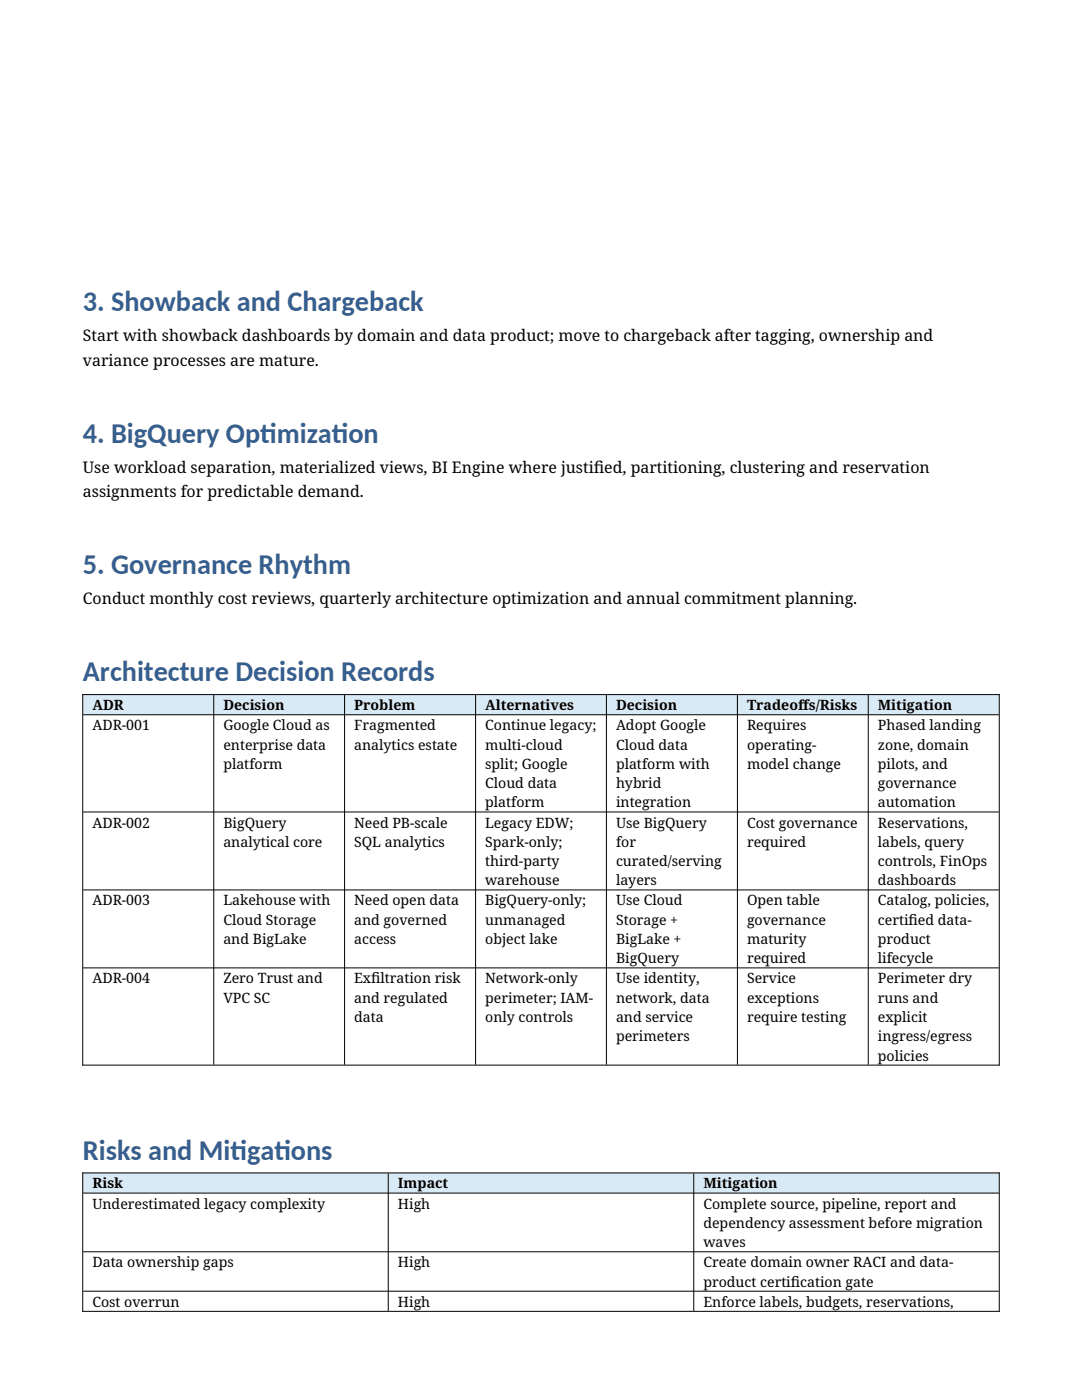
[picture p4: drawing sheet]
<svg xmlns="http://www.w3.org/2000/svg" width="216mm" height="279mm" viewBox="0 0 216 279" stroke-linecap="round" stroke-linejoin="round" font-family="sans-serif">
<defs><g id="words">
<g font-size="5.6" fill="#365f91">
<text x="16.5" y="62.1">3. Showback and Chargeback</text>
<text x="16.5" y="88.4">4. BigQuery Opt</text>
<text x="51.9" y="88.4">imizat</text>
<text x="66.2" y="88.4">ion</text>
<text x="16.5" y="114.7">5. Governance Rhythm</text>
<text x="16.5" y="136">Architecture Decision Records</text>
<text x="16.5" y="231.5">Risks and Mit</text>
<text x="46" y="231.5">igat</text>
<text x="54.8" y="231.5">ions</text>
</g>
<g font-size="3.2">
<text x="16.5" y="68">Start with showback dashboards by domain and data product; move to chargeback after tagging, ownership and</text>
<text x="16.5" y="73">variance processes are mature.</text>
<text x="16.5" y="94.3">Use workload separation, materialized views, BI Engine where justif</text>
<text x="118.5" y="94.3">ied, partitioning, clustering and reservation</text>
<text x="16.5" y="99.3">assignments for predictable demand.</text>
<text x="16.5" y="120.6">Conduct monthly cost reviews, quarterly architecture optimization and annual commitment planning.</text>
</g>
<g font-size="2.8">
<text x="18.5" y="141.7">ADR</text>
<text x="44.6" y="141.7">Decision</text>
<text x="70.7" y="141.7">Problem</text>
<text x="96.8" y="141.7">Alternatives</text>
<text x="122.9" y="141.7">Decision</text>
<text x="149.1" y="141.7">Tradeof</text>
<text x="159.2" y="141.7">fs/Risks</text>
<text x="175.2" y="141.7">Mitigation</text>
<text x="18.5" y="145.8">ADR-001</text>
<text x="44.6" y="145.8">Google Cloud as</text>
<text x="44.6" y="149.6">enterprise data</text>
<text x="70.7" y="145.8">Fragmented</text>
<text x="70.7" y="149.6">analytics estate</text>
<text x="96.8" y="145.8">Continue legacy;</text>
<text x="96.8" y="149.6">multi-cloud</text>
<text x="122.9" y="145.8">Adopt Google</text>
<text x="122.9" y="149.6">Cloud data</text>
<text x="149.1" y="145.8">Requires</text>
<text x="149.1" y="149.6">operating-</text>
<text x="175.2" y="145.8">Phased landing</text>
<text x="175.2" y="149.6">zone, domain</text>
<text x="44.6" y="153.4">platform</text>
<text x="96.8" y="153.4">split; Google</text>
<text x="122.9" y="153.4">platform with</text>
<text x="149.1" y="153.4">model change</text>
<text x="175.2" y="153.4">pilots, and</text>
<text x="96.8" y="157.3">Cloud data</text>
<text x="96.8" y="161.1">platform</text>
<text x="122.9" y="157.3">hybrid</text>
<text x="122.9" y="161.1">integration</text>
<text x="175.2" y="157.3">governance</text>
<text x="175.2" y="161.1">automation</text>
<text x="18.5" y="165.2">ADR-002</text>
<text x="44.6" y="165.2">BigQuery</text>
<text x="70.7" y="165.2">Need PB-scale</text>
<text x="96.8" y="165.2">Legacy EDW;</text>
<text x="122.9" y="165.2">Use BigQuery</text>
<text x="149.1" y="165.2">Cost governance</text>
<text x="175.2" y="165.2">Reservations,</text>
<text x="44.6" y="169">analytical core</text>
<text x="70.7" y="169">SQL analytics</text>
<text x="96.8" y="169">Spark-only;</text>
<text x="96.8" y="172.8">third-party</text>
<text x="122.9" y="169">for</text>
<text x="122.9" y="172.8">curated/serving</text>
<text x="149.1" y="169">required</text>
<text x="175.2" y="169">labels, query</text>
<text x="175.2" y="172.8">controls, FinOps</text>
<text x="96.8" y="176.7">warehouse</text>
<text x="122.9" y="176.7">layers</text>
<text x="175.2" y="176.7">dashboards</text>
<text x="18.5" y="180.7">ADR-003</text>
<text x="44.6" y="180.7">Lakehouse with</text>
<text x="44.6" y="184.6">Cloud Storage</text>
<text x="70.7" y="180.7">Need open data</text>
<text x="70.7" y="184.6">and governed</text>
<text x="96.8" y="180.7">BigQuery-only;</text>
<text x="96.8" y="184.6">unmanaged</text>
<text x="122.9" y="180.7">Use Cloud</text>
<text x="122.9" y="184.6">Storage +</text>
<text x="149.1" y="180.7">Open table</text>
<text x="149.1" y="184.6">governance</text>
<text x="175.2" y="180.7">Catalog, policies,</text>
<text x="175.2" y="184.6">certif</text>
<text x="181.3" y="184.6">ied data-</text>
<text x="44.6" y="188.4">and BigLake</text>
<text x="70.7" y="188.4">access</text>
<text x="96.8" y="188.4">object lake</text>
<text x="122.9" y="188.4">BigLake +</text>
<text x="149.1" y="188.4">maturity</text>
<text x="175.2" y="188.4">product</text>
<text x="18.5" y="196.3">ADR-004</text>
<text x="44.6" y="196.3">Zero Trust and</text>
<text x="70.7" y="196.3">Exf</text>
<text x="74.1" y="196.3">iltration risk</text>
<text x="96.8" y="196.3">Network-only</text>
<text x="122.9" y="192.2">BigQuery</text>
<text x="122.9" y="196.3">Use identity,</text>
<text x="149.1" y="192.2">required</text>
<text x="149.1" y="196.3">Service</text>
<text x="175.2" y="192.2">lifecycle</text>
<text x="175.2" y="196.3">Perimeter dry</text>
<text x="44.6" y="200.1">VPC SC</text>
<text x="70.7" y="200.1">and regulated</text>
<text x="70.7" y="204">data</text>
<text x="96.8" y="200.1">perimeter; IAM-</text>
<text x="96.8" y="204">only controls</text>
<text x="122.9" y="200.1">network, data</text>
<text x="122.9" y="204">and service</text>
<text x="149.1" y="200.1">exceptions</text>
<text x="149.1" y="204">require testing</text>
<text x="175.2" y="200.1">runs and</text>
<text x="175.2" y="204">explicit</text>
<text x="122.9" y="207.8">perimeters</text>
<text x="175.2" y="207.8">ingress/egress</text>
<text x="175.2" y="211.6">policies</text>
<text x="18.5" y="237.2">Risk</text>
<text x="79.4" y="237.2">Impact</text>
<text x="140.4" y="237.2">Mitigation</text>
<text x="18.5" y="241.2">Underestimated legacy complexity</text>
<text x="79.4" y="241.2">High</text>
<text x="140.4" y="241.2">Complete source, pipeline, report and</text>
<text x="140.4" y="245.1">dependency assessment before migration</text>
<text x="140.4" y="248.9">waves</text>
<text x="18.5" y="252.9">Data ownership gaps</text>
<text x="79.4" y="252.9">High</text>
<text x="140.4" y="252.9">Create domain owner RACI and data-</text>
<text x="140.4" y="256.8">product certif</text>
<text x="157.8" y="256.8">ication gate</text>
<text x="18.5" y="260.8">Cost overrun</text>
<text x="79.4" y="260.8">High</text>
<text x="140.4" y="260.8">Enforce labels, budgets, reservations,</text>
</g>
</g></defs>
<g fill="#d9eaf7">
<path d="M16.5 138.5h26.1v4h-26.1z" fill-rule="evenodd"/>
<path d="M42.7 138.5h26v4h-26z" fill-rule="evenodd"/>
<path d="M68.8 138.5h26.1v4h-26.1z" fill-rule="evenodd"/>
<path d="M94.9 138.5h26.1v4h-26.1z" fill-rule="evenodd"/>
<path d="M121 138.5h26.1v4h-26.1z" fill-rule="evenodd"/>
<path d="M147.1 138.5h26.1v4h-26.1z" fill-rule="evenodd"/>
<path d="M173.2 138.5h26.2v4h-26.2z" fill-rule="evenodd"/>
<path d="M16.5 234h61v4h-61z" fill-rule="evenodd"/>
<path d="M77.5 234h60.9v4h-60.9z" fill-rule="evenodd"/>
<path d="M138.4 234h61v4h-61z" fill-rule="evenodd"/>
<path d="M16.5 138.5h26.1v4h-26.1z" fill-rule="evenodd"/>
<path d="M42.7 138.5h26v4h-26z" fill-rule="evenodd"/>
<path d="M68.8 138.5h26.1v4h-26.1z" fill-rule="evenodd"/>
<path d="M94.9 138.5h26.1v4h-26.1z" fill-rule="evenodd"/>
<path d="M121 138.5h26.1v4h-26.1z" fill-rule="evenodd"/>
<path d="M147.1 138.5h26.1v4h-26.1z" fill-rule="evenodd"/>
<path d="M173.2 138.5h26.2v4h-26.2z" fill-rule="evenodd"/>
<path d="M16.5 234h61v4h-61z" fill-rule="evenodd"/>
<path d="M77.5 234h60.9v4h-60.9z" fill-rule="evenodd"/>
<path d="M138.4 234h61v4h-61z" fill-rule="evenodd"/>
</g>
<g fill="none" stroke="#000" stroke-width=".2">
<path d="M16.4 138.6h183.1M16.5 138.5v74.2M42.7 138.7v73.8M68.8 138.7v73.8M94.9 138.7v73.8M121 138.7v73.8M147.1 138.7v73.8M173.2 138.7v73.8M199.4 138.5v74.2M16.6 142.6h182.7M16.6 162h182.7M16.6 177.6h182.7"/>
<path d="M16.6 193.2h182.7M16.4 212.6h183.1M16.4 234.1h183.1M16.5 234v27.8M16.6 238.1h182.7M77.5 234.2v27.4M138.4 234.2v27.4M199.4 234v27.8M16.6 249.8h182.7M16.6 257.7h182.7M16.4 261.7h183.1"/>
</g>
<use href="#words"/>
</svg>
